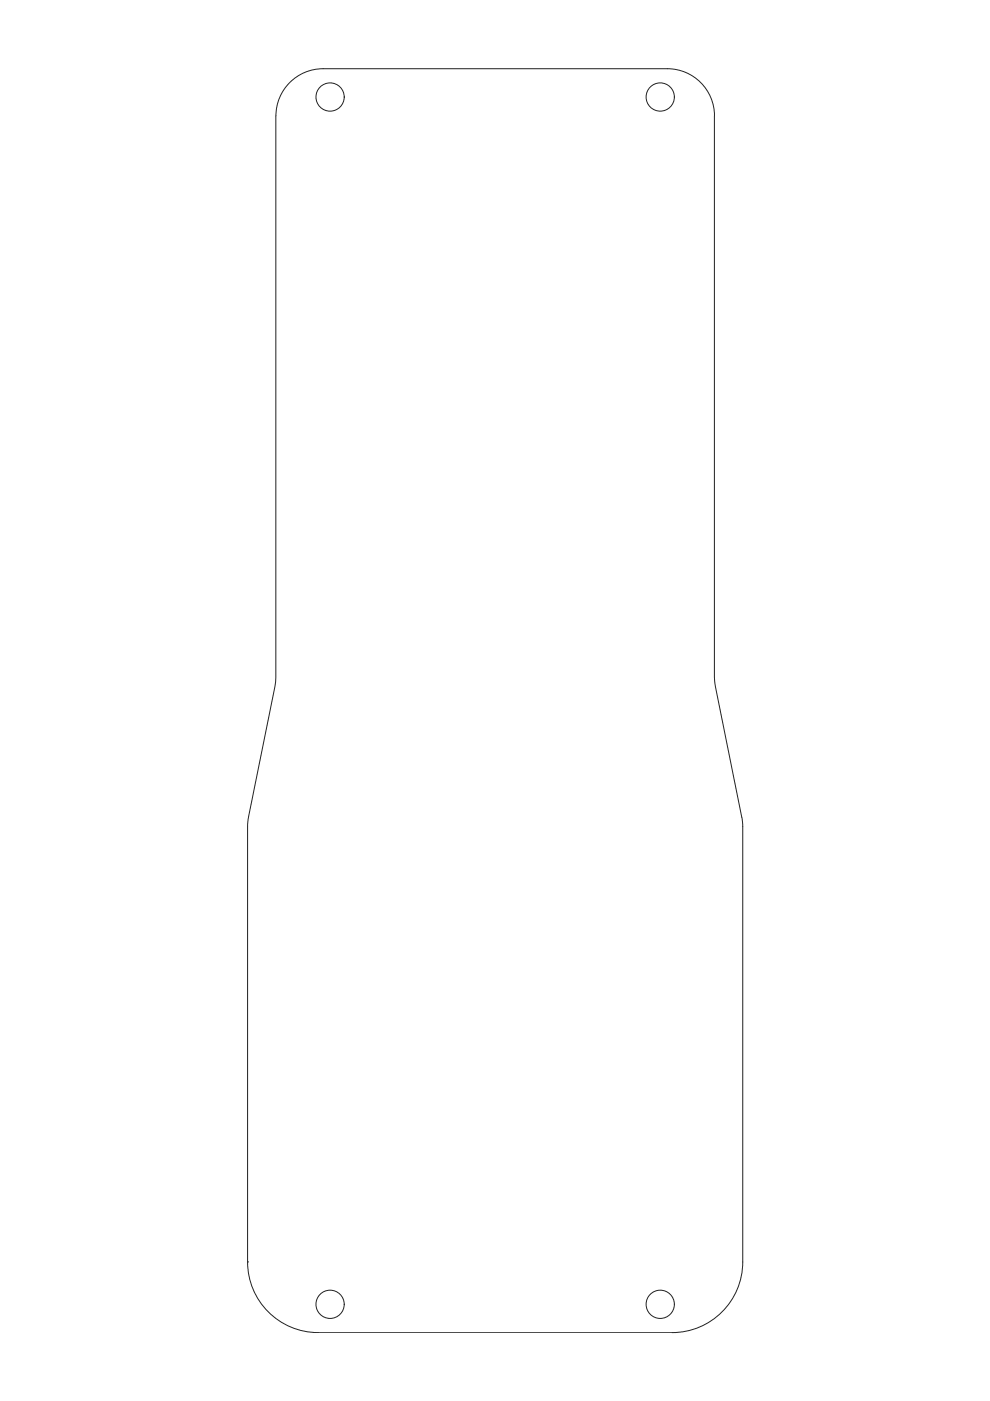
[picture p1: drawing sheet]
<svg xmlns="http://www.w3.org/2000/svg" width="210mm" height="297mm" viewBox="0 0 210 297" stroke-linecap="round" stroke-linejoin="round" font-family="sans-serif">
<g fill="none" stroke="#231f20" stroke-width=".21">
<path d="M58.5 24.6v119l-.2 1.9-5.6 27.8-.2 1.5v92.8M58.5 24.6a10 10 0 0 1 10-10h73a10 10 0 0 1 10 10v119l.2 1.9 5.7 28.1 .1 1.2v92.8M52.5 267.5a15 15 0 0 0 15 15M52.5 267.6h.1M157.5 267.5a15 15 0 0 1-15 15M67.5 282.6h75"/>
<circle cx="70" cy="20.6" r="3"/>
<circle cx="140" cy="20.6" r="3"/>
<circle cx="70" cy="276.5" r="3"/>
<circle cx="140" cy="276.5" r="3"/>
</g>
</svg>
